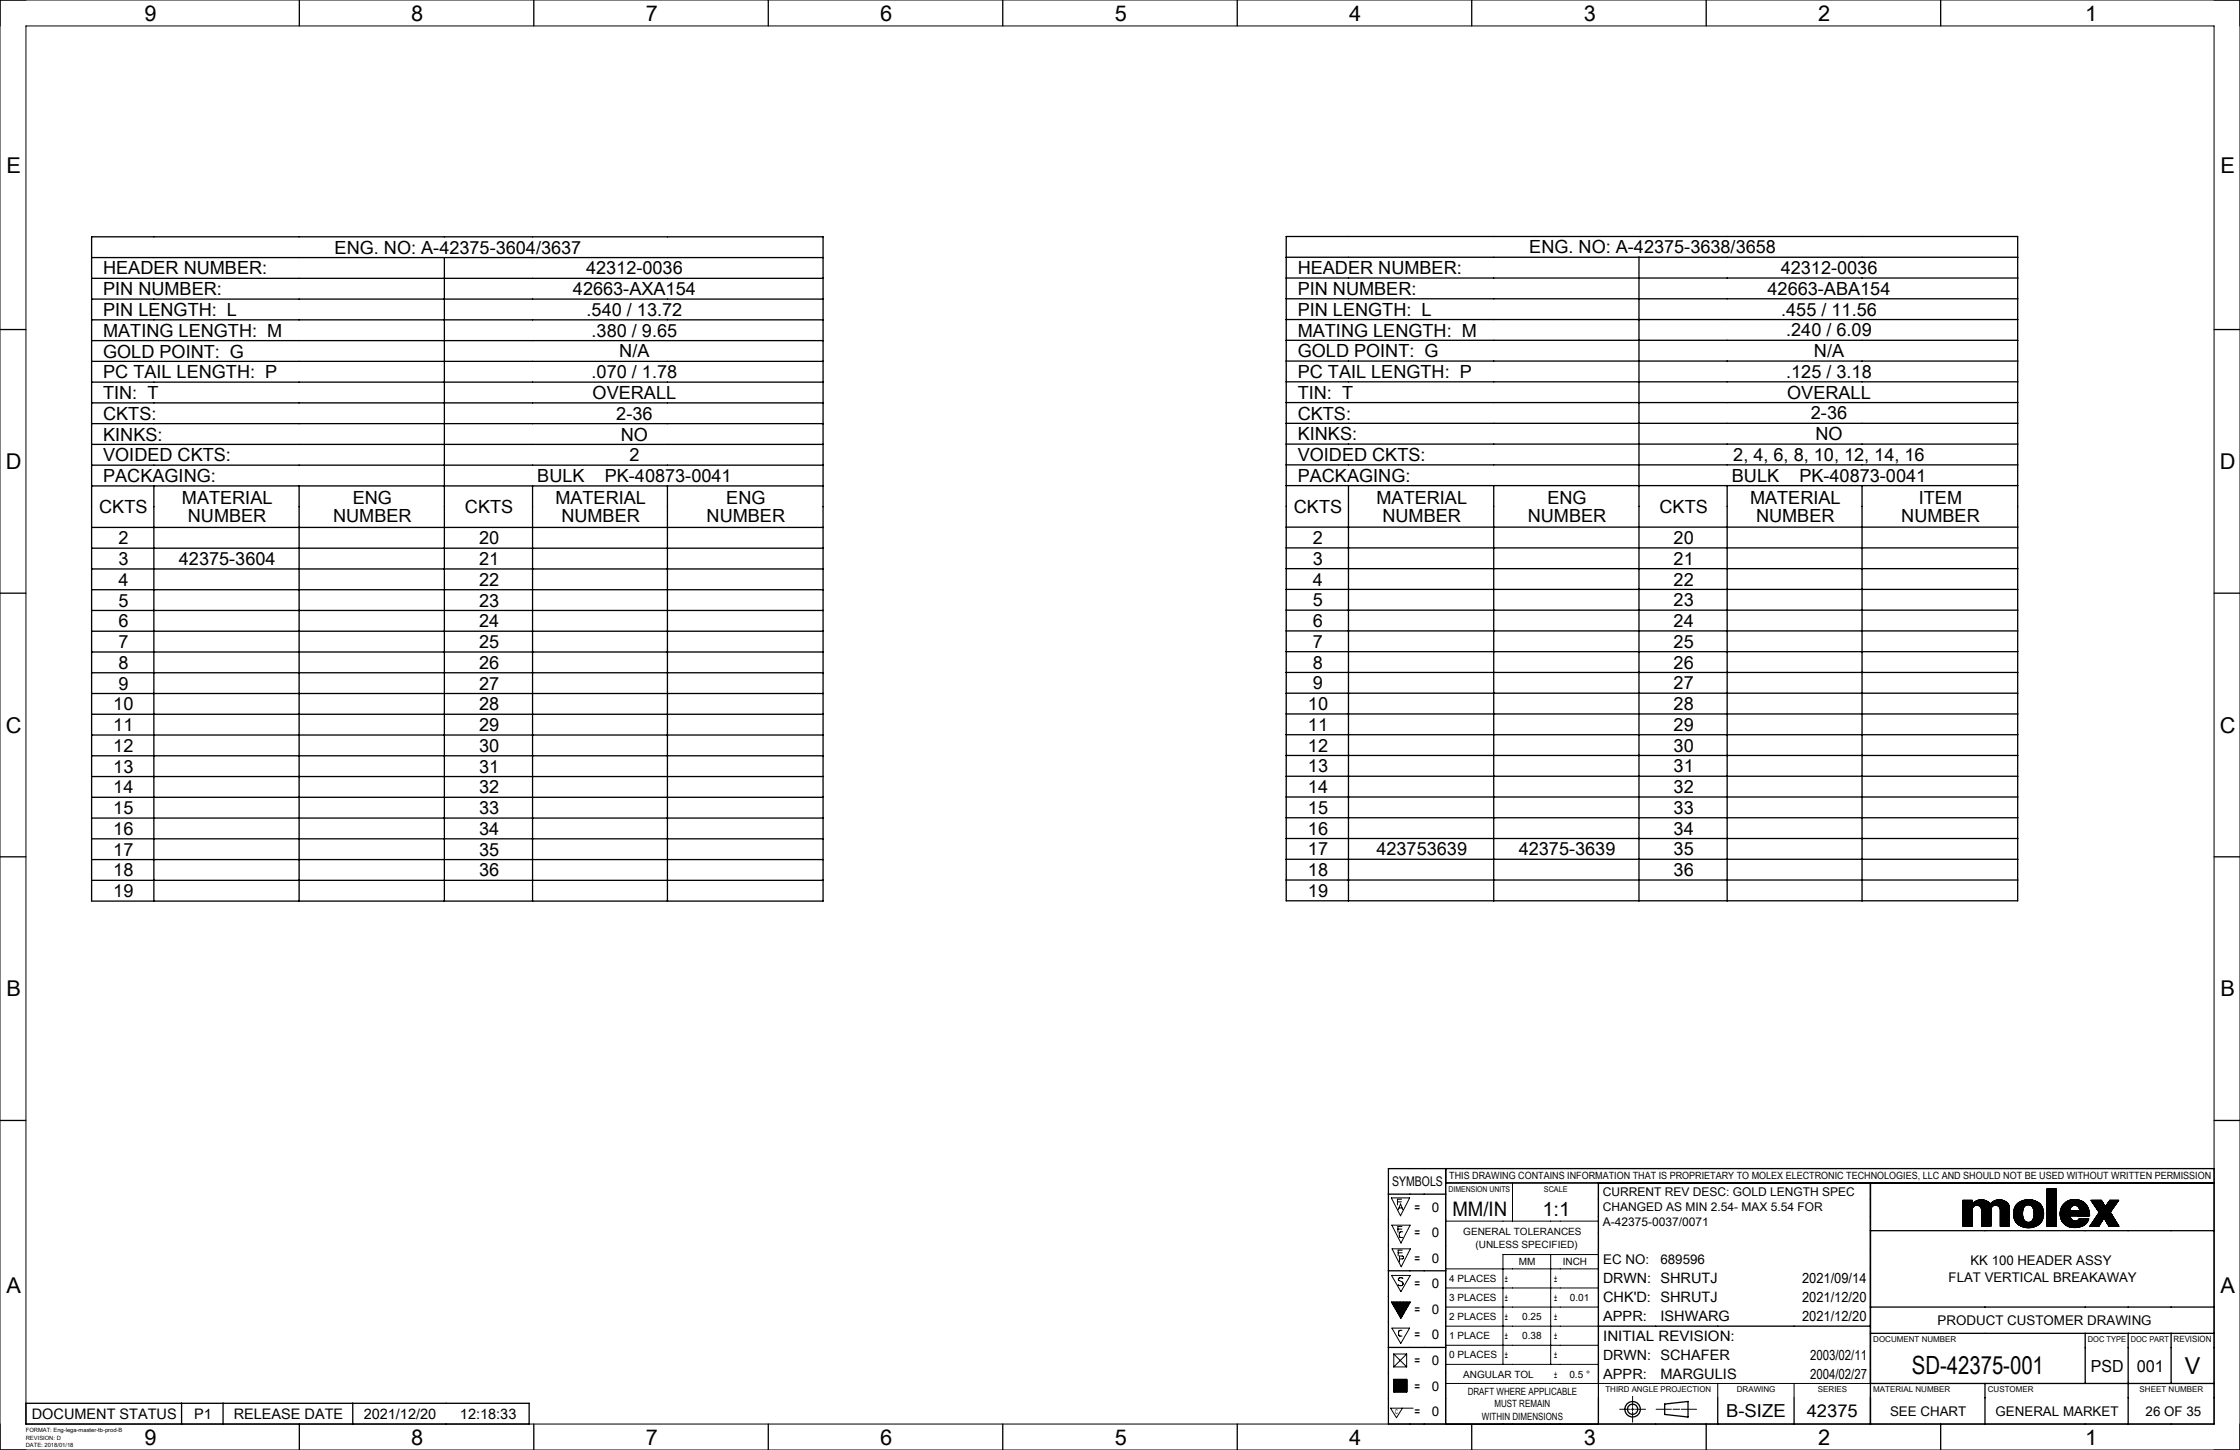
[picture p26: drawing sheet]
<svg xmlns="http://www.w3.org/2000/svg" width="432mm" height="279mm" viewBox="0 0 432 279" stroke-linecap="round" stroke-linejoin="round" font-family="sans-serif">
<defs><g id="words">
<text font-size="4.8" x="368.6" y="264.8">SD-42375-001</text>
<text font-size="4.5" x="421.2" y="264.7">V</text>
<g font-size="4.2">
<text x="27.8" y="4">9</text>
<text x="79.3" y="4">8</text>
<text x="124.5" y="4">7</text>
<text x="169.7" y="4">6</text>
<text x="214.9" y="4">5</text>
<text x="260.1" y="4">4</text>
<text x="305.3" y="4">3</text>
<text x="350.5" y="4">2</text>
<text x="401.9" y="4">1</text>
<text x="1.3" y="33.3">E</text>
<text x="428.1" y="33.3">E</text>
<text x="1.1" y="90.4">D</text>
<text x="427.9" y="90.4">D</text>
<text x="1.1" y="141.2">C</text>
<text x="427.9" y="141.2">C</text>
<text x="1.3" y="192">B</text>
<text x="428.1" y="192">B</text>
<text x="1.3" y="249.2">A</text>
<text x="428.1" y="249.2">A</text>
<text x="27.8" y="278.4">9</text>
<text x="79.3" y="278.4">8</text>
<text x="124.5" y="278.4">7</text>
<text x="169.7" y="278.4">6</text>
<text x="214.9" y="278.4">5</text>
<text x="260.1" y="278.4">4</text>
<text x="305.3" y="278.4">3</text>
<text x="350.5" y="278.4">2</text>
<text x="401.9" y="278.4">1</text>
</g>
<g font-size="3.9">
<text x="280" y="234.4">MM/IN</text>
<text x="297.3" y="234.4">1:1</text>
</g>
<g font-size="3.5">
<text x="19.9" y="52.9">HEADER NUMBER:</text>
<text x="64.5" y="48.9">ENG. NO: A-42375-3604/3637</text>
<text x="113" y="52.9">42312-0036</text>
<text x="250.2" y="52.8">HEADER NUMBER:</text>
<text x="294.8" y="48.8">ENG. NO: A-42375-3638/3658</text>
<text x="343.3" y="52.8">42312-0036</text>
<text x="19.9" y="56.9">PIN NUMBER:</text>
<text x="110.4" y="56.9">42663-AXA154</text>
<text x="250.2" y="56.8">PIN NUMBER:</text>
<text x="340.7" y="56.8">42663-ABA154</text>
<text x="19.9" y="64.9">MATING LENGTH: M</text>
<text x="19.9" y="60.9">PIN LENGTH: L</text>
<text x="113.1" y="60.9">.540 / 13.72</text>
<text x="114" y="64.9">.380 / 9.65</text>
<text x="250.2" y="64.8">MATING LENGTH: M</text>
<text x="250.2" y="60.8">PIN LENGTH: L</text>
<text x="343.4" y="60.8">.455 / 11.56</text>
<text x="344.3" y="64.8">.240 / 6.09</text>
<text x="19.9" y="68.9">GOLD POINT: G</text>
<text x="119.4" y="68.9">N/A</text>
<text x="250.2" y="68.8">GOLD POINT: G</text>
<text x="349.7" y="68.8">N/A</text>
<text x="19.9" y="76.9">TIN: T</text>
<text x="19.9" y="72.9">PC TAIL LENGTH: P</text>
<text x="114" y="72.9">.070 / 1.78</text>
<text x="114.2" y="76.9">OVERALL</text>
<text x="250.2" y="76.8">TIN: T</text>
<text x="250.2" y="72.8">PC TAIL LENGTH: P</text>
<text x="344.3" y="72.8">.125 / 3.18</text>
<text x="344.5" y="76.8">OVERALL</text>
<text x="19.9" y="80.9">CKTS:</text>
<text x="118.8" y="80.9">2-36</text>
<text x="250.2" y="80.8">CKTS:</text>
<text x="349.1" y="80.8">2-36</text>
<text x="19.9" y="84.9">KINKS:</text>
<text x="19.9" y="88.9">VOIDED CKTS:</text>
<text x="119.7" y="84.9">NO</text>
<text x="121.3" y="88.9">2</text>
<text x="250.2" y="84.8">KINKS:</text>
<text x="250.2" y="88.8">VOIDED CKTS:</text>
<text x="334.1" y="88.8">2, 4, 6, 8, 10, 12, 14, 16</text>
<text x="350" y="84.8">NO</text>
<text x="19.9" y="92.9">PACKAGING:</text>
<text x="103.6" y="92.9">BULK</text>
<text x="116.6" y="92.9">PK-40873-0041</text>
<text x="250.2" y="92.8">PACKAGING:</text>
<text x="333.8" y="92.8">BULK</text>
<text x="346.9" y="92.8">PK-40873-0041</text>
<text x="19.1" y="98.9">CKTS</text>
<text x="35.1" y="97.1">MATERIAL</text>
<text x="36.2" y="100.6">NUMBER</text>
<text x="64.2" y="100.6">NUMBER</text>
<text x="68" y="97.2">ENG</text>
<text x="89.6" y="98.9">CKTS</text>
<text x="107.1" y="97.1">MATERIAL</text>
<text x="108.2" y="100.6">NUMBER</text>
<text x="136.2" y="100.6">NUMBER</text>
<text x="140" y="97.2">ENG</text>
<text x="249.4" y="98.8">CKTS</text>
<text x="265.3" y="97.1">MATERIAL</text>
<text x="266.5" y="100.6">NUMBER</text>
<text x="294.5" y="100.6">NUMBER</text>
<text x="298.3" y="97.1">ENG</text>
<text x="319.9" y="98.8">CKTS</text>
<text x="337.3" y="97.1">MATERIAL</text>
<text x="338.5" y="100.6">NUMBER</text>
<text x="366.5" y="100.6">NUMBER</text>
<text x="369.9" y="97.1">ITEM</text>
<text x="22.8" y="104.9">2</text>
<text x="92.3" y="104.9">20</text>
<text x="253.1" y="104.8">2</text>
<text x="322.6" y="104.8">20</text>
<text x="22.8" y="108.9">3</text>
<text x="22.8" y="112.9">4</text>
<text x="34.5" y="108.9">42375-3604</text>
<text x="92.3" y="108.9">21</text>
<text x="92.3" y="112.9">22</text>
<text x="253.1" y="108.8">3</text>
<text x="253.1" y="112.8">4</text>
<text x="322.6" y="108.8">21</text>
<text x="322.6" y="112.8">22</text>
<text x="22.8" y="116.9">5</text>
<text x="92.3" y="116.9">23</text>
<text x="253.1" y="116.8">5</text>
<text x="322.6" y="116.8">23</text>
<text x="22.8" y="120.9">6</text>
<text x="22.8" y="124.9">7</text>
<text x="92.3" y="120.9">24</text>
<text x="92.3" y="124.9">25</text>
<text x="253.1" y="120.8">6</text>
<text x="253.1" y="124.8">7</text>
<text x="322.6" y="120.8">24</text>
<text x="322.6" y="124.8">25</text>
<text x="22.8" y="128.9">8</text>
<text x="92.3" y="128.9">26</text>
<text x="253.1" y="128.8">8</text>
<text x="322.6" y="128.8">26</text>
<text x="21.8" y="136.9">10</text>
<text x="22.8" y="132.9">9</text>
<text x="92.3" y="132.9">27</text>
<text x="92.3" y="136.9">28</text>
<text x="252.1" y="136.8">10</text>
<text x="253.1" y="132.8">9</text>
<text x="322.6" y="132.8">27</text>
<text x="322.6" y="136.8">28</text>
<text x="21.8" y="140.9">11</text>
<text x="92.3" y="140.9">29</text>
<text x="252.1" y="140.8">11</text>
<text x="322.6" y="140.8">29</text>
<text x="21.8" y="144.9">12</text>
<text x="21.8" y="148.9">13</text>
<text x="92.3" y="144.9">30</text>
<text x="92.3" y="148.9">31</text>
<text x="252.1" y="144.8">12</text>
<text x="252.1" y="148.8">13</text>
<text x="322.6" y="144.8">30</text>
<text x="322.6" y="148.8">31</text>
<text x="21.8" y="152.9">14</text>
<text x="92.3" y="152.9">32</text>
<text x="252.1" y="152.8">14</text>
<text x="322.6" y="152.8">32</text>
<text x="21.8" y="156.9">15</text>
<text x="21.8" y="160.9">16</text>
<text x="92.3" y="156.9">33</text>
<text x="92.3" y="160.9">34</text>
<text x="252.1" y="156.8">15</text>
<text x="252.1" y="160.8">16</text>
<text x="322.6" y="156.8">33</text>
<text x="322.6" y="160.8">34</text>
<text x="21.8" y="164.9">17</text>
<text x="92.3" y="164.9">35</text>
<text x="252.1" y="164.8">17</text>
<text x="265.3" y="164.8">423753639</text>
<text x="292.8" y="164.8">42375-3639</text>
<text x="322.6" y="164.8">35</text>
<text x="21.8" y="168.9">18</text>
<text x="21.8" y="172.9">19</text>
<text x="92.3" y="168.9">36</text>
<text x="252.1" y="168.8">18</text>
<text x="252.1" y="172.8">19</text>
<text x="322.6" y="168.8">36</text>
<text x="332.7" y="273">B-SIZE</text>
</g>
<text font-size="3.4" x="348.3" y="273">42375</text>
<g font-size="3.2">
<text x="403.1" y="264.3">PSD</text>
<text x="411.9" y="264.3">001</text>
</g>
<g font-size="2.8">
<text x="309" y="251">CHK'D: SHRUTJ</text>
<text x="320.1" y="254.6">ISHWARG</text>
<text x="309" y="258.3">INITIAL REVISION:</text>
<text x="320.1" y="265.7">MARGULIS</text>
<text x="6.1" y="273.4">DOCUMENT STATUS</text>
<text x="37.4" y="273.4">P1</text>
<text x="45" y="273.4">RELEASE DATE</text>
<text x="70.1" y="273.4">2021/12/20</text>
<text x="88.7" y="273.4">12:18:33</text>
</g>
<g font-size="2.7">
<text x="309" y="247.3">DRWN: SHRUTJ</text>
<text x="347.4" y="247.3">2021/09/14</text>
<text x="347.4" y="250.9">2021/12/20</text>
<text x="309" y="254.6">APPR:</text>
<text x="347.4" y="254.6">2021/12/20</text>
<text x="309" y="262">DRWN: SCHAFER</text>
<text x="348.9" y="262">2003/02/11</text>
<text x="309" y="265.7">APPR:</text>
<text x="348.9" y="265.7">2004/02/27</text>
</g>
<g font-size="2.6">
<text x="268.4" y="228.6">SYMBOLS</text>
<text x="272.7" y="233.5">=</text>
<text x="276" y="233.5">0</text>
<text x="272.7" y="238.4">=</text>
<text x="276" y="238.4">0</text>
<text x="272.7" y="243.3">=</text>
<text x="276" y="243.3">0</text>
<text x="309" y="243.6">EC NO:</text>
<text x="320.1" y="243.6">689596</text>
<text x="379.8" y="243.8">KK 100 HEADER ASSY</text>
<text x="272.7" y="248.2">=</text>
<text x="276" y="248.3">0</text>
<text x="375.6" y="247.1">FLAT VERTICAL BREAKAWAY</text>
<text x="272.7" y="253.2">=</text>
<text x="276" y="253.2">0</text>
<text x="373.5" y="255.3">PRODUCT CUSTOMER DRAWING</text>
<text x="272.7" y="258.1">=</text>
<text x="272.7" y="263">=</text>
<text x="276" y="258.1">0</text>
<text x="276" y="263">0</text>
<text x="272.7" y="267.9">=</text>
<text x="276" y="267.9">0</text>
<text x="272.7" y="272.9">=</text>
<text x="276" y="272.9">0</text>
<text x="364.3" y="272.8">SEE CHART</text>
<text x="384.7" y="272.8">GENERAL MARKET</text>
<text x="413.6" y="272.8">26 OF 35</text>
</g>
<g font-size="2.3">
<text x="308.9" y="230.5">CURRENT REV DESC: GOLD LENGTH SPEC</text>
<text x="308.9" y="233.4">CHANGED AS MIN 2.54- MAX 5.54 FOR</text>
<text x="308.9" y="236.3">A-42375-0037/0071</text>
</g>
<g font-size="1.9">
<text x="279.4" y="227.3">THIS DRAWING CONTAINS INFORMATION THAT IS PROPRIETARY TO MOLEX ELECTRONIC TECHNOLOGIES, LLC AND SHOULD NOT BE USED WITHOUT WRITTEN PERMISSION</text>
<text x="282.1" y="238">GENERAL TOLERANCES</text>
<text x="284.4" y="240.4">(UNLESS SPECIFIED)</text>
<text x="292.8" y="243.8">MM</text>
<text x="301.2" y="243.8">INCH</text>
<text x="279.4" y="247">4 PLACES</text>
<text x="279.4" y="250.7">3 PLACES</text>
<text x="290.1" y="247">±</text>
<text x="290.1" y="250.7">±</text>
<text x="299.6" y="247">±</text>
<text x="299.6" y="250.7">±</text>
<text x="302.6" y="250.7">0.01</text>
<text x="279.4" y="254.4">2 PLACES</text>
<text x="290.1" y="254.4">±</text>
<text x="293.4" y="254.4">0.25</text>
<text x="299.6" y="254.4">±</text>
<text x="279.4" y="258.1">1 PLACE</text>
<text x="279.4" y="261.8">0 PLACES</text>
<text x="290.1" y="258.1">±</text>
<text x="290.1" y="261.7">±</text>
<text x="293.4" y="258.1">0.38</text>
<text x="299.6" y="258.1">±</text>
<text x="299.6" y="261.7">±</text>
<text x="282.1" y="265.4">ANGULAR TOL</text>
<text x="282.9" y="268.7">DRAFT WHERE APPLICABLE</text>
<text x="299.6" y="265.4">±</text>
<text x="302.5" y="265.4">0.5 °</text>
<text x="285.7" y="273.6">WITHIN DIMENSIONS</text>
<text x="288.1" y="271.2">MUST REMAIN</text>
</g>
<text font-size="1.7" x="419" y="258.6">REVISION</text>
<g font-size="1.5">
<text x="279.2" y="229.6">DIMENSION UNITS</text>
<text x="297.6" y="229.6">SCALE</text>
<text x="361.1" y="258.6">DOCUMENT NUMBER</text>
<text x="402.5" y="258.6">DOC TYPE</text>
<text x="410.8" y="258.6">DOC PART</text>
<text x="309.5" y="268.3">THIRD ANGLE PROJECTION</text>
<text x="334.8" y="268.3">DRAWING</text>
<text x="350.4" y="268.3">SERIES</text>
<text x="361.1" y="268.2">MATERIAL NUMBER</text>
<text x="383.2" y="268.3">CUSTOMER</text>
<text x="412.5" y="268.3">SHEET NUMBER</text>
</g>
<text font-size="1.3" x="268.9" y="272.5">C</text>
<g font-size="1.1">
<text x="5" y="276">FORMAT: Eng-lega-master-tb-prod-B</text>
<text x="5" y="277.4">REVISION: D</text>
<text x="5" y="278.8">DATE: 2018/01/18</text>
</g>
</g></defs>
<g fill="none" stroke="#000" stroke-width=".19">
<path d="M0 0h431.8v279.4h-431.8zM5 5h421.8v269.4h-421.8zM268.2 230.8h3.5l-1.7 3.5zM268.3 236.1h3.5l-1.7 3.4zM269.4 231.6h.8M269.5 236.8h.7M269.5 233.1l.5-1.1 .4 1.1M269.7 232.8h.6M270.2 231.1h-.8v1.1M270.2 236.3h-.7v1.1M270.4 237.4h-.5l-.2 .3 .1 .6 .6 .2M278.7 235.3h29.4"/>
<path d="M291.6 227.9v7.4M378.4 231.3h1.8M378.4 231.3v5M378.4 231.3h.1M378.5 231.3l-.1 .1M378.6 231.3l-.2 .2M378.8 231.3l-.4 .4M378.9 231.3l-.5 .5M379 231.3l-.6 .6M379.1 231.3l-.7 .7M379.2 231.3l-.8 .8M379.3 231.3l-.9 .9"/>
<path d="M379.4 231.3l-1 1M379.5 231.3l-1.1 1.1M379.6 231.3l-1.2 1.2M379.7 231.3l-1.3 1.3M379.8 231.3l-1.4 1.4M379.9 231.3l-1.5 1.5M380 231.3l-1.6 1.6M380.1 231.3l-1.7 1.7M380.2 233.1a.89 .89 0 0 1 .9-.9 .89 .89 0 0 1 .9 .9M380.2 236.2l-.1 .1M380.2 236.1l-.2 .2M380.2 236l-.3 .3"/>
<path d="M380.2 235.9l-.4 .4M380.2 235.8l-.5 .5M380.2 235.7l-.6 .6M380.2 235.6l-.7 .7M380.2 235.6l-.8 .7M380.2 235.5l-.8 .8M380.2 235.4l-.9 .9M380.2 235.3l-1.1 1M380.2 235.2l-1.1 1.1M380.2 235.1l-1.2 1.2M380.2 235l-1.3 1.3M380.2 234.9l-1.4 1.4"/>
<path d="M380.2 234.8l-1.5 1.5M380.2 234.7l-1.6 1.6M380.2 234.6l-1.7 1.7M380.2 234.5l-1.8 1.8M380.2 234.4l-1.8 1.8M380.2 234.2l-1.8 1.9M380.2 234.2l-1.8 1.8M380.2 234.1l-1.8 1.8M380.2 234l-1.8 1.8M380.2 233.9l-1.8 1.8M380.2 233.8l-1.8 1.8M380.2 233.7l-1.8 1.8"/>
<path d="M380.2 233.6l-1.8 1.8M380.2 233.5l-1.8 1.8M380.2 233.4l-1.8 1.8M380.2 233.3l-1.8 1.8M380.2 233.2l-1.8 1.8M380.2 233.1l-1.8 1.8M380.2 233.1v3.2h-1.8M380.2 231.3v.7a2.29 2.29 0 0 1 3.5 0M380.2 233l-1.8 1.8M380.2 232l-1.8 1.8M380.2 231.9l-1.8 1.8M380.2 231.8l-1.8 1.8"/>
<path d="M380.2 231.7l-1.8 1.8M380.2 231.6l-1.8 1.8M380.2 231.5l-1.8 1.8M380.2 231.4l-1.8 1.8M380.2 231.3l-1.8 1.9M380.2 232.9l-1.8 1.8M380.3 232.7l-1.9 2M380.6 231.6l-2.2 2.2M380.8 231.5l-2.4 2.4M380.9 231.4l-2.5 2.5M381 231.4l-2.6 2.6M381.2 231.3l-2.8 2.8"/>
<path d="M381.3 231.3l-2.9 2.9M381.4 231.2l-3 3M381.5 231.2l-3.1 3.1M381.5 231.2l-3.1 3.2M381.6 231.2l-3.2 3.2M381.7 231.2l-3.3 3.3M381.9 231.2l-1.3 1.2M381.9 231.2l-1.1 1.1M382 233.4l1.6-1.5-1.6 1.6M382 233.1v3.2M382 231.2l-1.1 1.1M382 231.2l-1 1"/>
<path d="M382.1 231.2l-1.1 1M382.2 231.2l-1.1 1M382.2 231.2l-1 1M382.3 231.2l-1.1 1M382.4 231.2l-1.1 1.1M382.4 231.2l-1 1.1M382.5 231.2l-1.1 1.1M382.5 231.3l-1.1 1M382.6 231.3l-1.1 1M382.6 231.3l-1.1 1.1M382.7 231.3l-1.1 1.1M382.8 231.3l-1 1.2 1.1-1.1"/>
<path d="M382.9 231.4l-1.1 1.2M383 231.5l-1.2 1.1M383.1 231.5l-1.2 1.2M383.1 231.5l-1.2 1.3M383.2 231.5l-1.3 1.3M383.2 231.6l-1.3 1.3M383.3 231.6l-1.3 1.4M383.3 231.7l-1.3 1.3M383.4 231.7l-1.4 1.4M383.4 231.7l-1.4 1.5M383.4 231.8l-1.4 1.4M383.5 231.8l-1.5 1.5"/>
<path d="M383.6 231.9l-1.6 1.7M383.7 232l-1.7 1.6M383.8 236.3h.1M383.8 236.2l-.1 .1M383.8 236.1l-.2 .2M383.8 236l-.3 .3M383.8 235.9l-.4 .4M383.8 235.8l-.5 .5M383.8 235.7l-.6 .6M383.8 235.5l-.8 .8M383.8 235.4l-.9 .9M383.8 235.3l-1 1"/>
<path d="M383.8 235.2l-1.1 1.1M383.8 235.1l-1.2 1.2M383.8 235l-1.3 1.3M383.8 234.9l-1.4 1.4M383.8 234.8l-1.5 1.5M383.8 234.7l-1.6 1.6M383.8 234.6l-1.7 1.7M383.8 234.5l-1.8 1.8M383.8 234.4l-1.8 1.8M383.8 234.3l-1.8 1.9M383.8 234.3l-1.8 1.8M383.8 234.2l-1.8 1.8"/>
<path d="M383.8 234.1l-1.8 1.9M383.8 234l-1.8 1.9M383.8 234l-1.8 1.8M383.8 233.9l-1.8 1.8M383.8 233.8l-1.8 1.8M383.8 233.7l-1.8 1.9M383.8 233.6l-1.8 1.9M383.8 233.6l-1.8 1.8M383.8 233.5l-1.8 1.8M383.8 233.4l-1.8 1.9M383.8 233.4l-1.8 1.8M383.8 233.3l-1.8 1.8"/>
<path d="M383.8 233.2l-1.8 1.8M383.8 233.1l-1.8 1.9M383.8 233l-1.8 1.8M383.8 232.9l-1.8 1.9M383.8 232.9l-1.8 1.8M383.9 232.8l-1.9 1.9M384 232.6l-2 2M384.1 231.6l-2.1 2.1M384.2 231.5l-2.2 2.3M384.4 231.4l-2.4 2.4M384.5 231.4l-2.5 2.5M384.7 231.3l-2.7 2.7"/>
<path d="M384.8 231.3l-2.8 2.8M384.8 231.2l-2.8 2.9M384.9 231.2l-2.9 3M385 231.2l-3 3M385.1 231.2l-3.1 3.1M385.1 231.2l-3.1 3.2M385.3 231.2l-3.3 3.3M385.4 231.2l-1.2 1.2M385.5 231.2l-1.2 1.1M385.5 231.2l-1.1 1.1M385.6 231.2l-1.1 1.1M385.6 233.1a.89 .89 0 0 0-.9-.9 .89 .89 0 0 0-.9 .9v3.2h-1.8"/>
<path d="M385.6 233.7l1.6-1.5-1.6 1.7M385.6 233.5l1.5-1.5-1.5 1.6M385.6 231.2l-1 1M385.7 231.2l-1.1 1M385.8 231.2l-1 1M385.9 231.2l-1 1.1M386 231.3l-1 1M386.1 231.3l-1.1 1M386.2 231.3l-1.1 1M386.2 231.3l-1 1.1M386.3 231.4l-1 1M386.4 231.4l-1.1 1.1"/>
<path d="M386.5 231.5l-1.1 1.1M386.6 231.5l-1.2 1.1M386.6 231.5l-1.1 1.2M386.7 231.6l-1.2 1.2M386.8 231.6l-1.3 1.3M386.8 231.7l-1.2 1.2M386.8 231.7l-1.2 1.3M386.9 231.7l-1.3 1.3M386.9 231.8l-1.3 1.3M387 231.8l.3 .8v3.7h-1.7v-3.2M387 231.8a2.3 2.3 0 0 0-3.3 .2M387 231.8l-1.4 1.4"/>
<path d="M387 231.8l-1.4 1.5M387.1 231.9l-1.5 1.5M387.2 232l-1.6 1.6M387.2 232.1l-1.6 1.6M387.3 232.2l-1.7 1.7M387.3 232.3l-1.7 1.7M387.3 232.4l-1.7 1.7M387.3 232.4l-1.7 1.8M387.3 232.5l-1.7 1.7M387.3 234.9l-1.3 1.4M387.3 234.9l-1.4 1.4M387.3 234.8l-1.4 1.5"/>
<path d="M387.3 234.8l-1.5 1.5M387.3 234.7l-1.6 1.6M387.3 234.6l-1.6 1.7M387.3 234.6l-1.7 1.7M387.3 234.5l-1.7 1.8M387.3 234.4l-1.7 1.7M387.3 234.3l-1.7 1.8M387.3 234.3l-1.7 1.7M387.3 234.2l-1.7 1.8M387.3 234.2l-1.7 1.7M387.3 234.1l-1.7 1.7M387.3 234l-1.7 1.8"/>
<path d="M387.3 233.9l-1.7 1.8M387.3 233.9l-1.7 1.7M387.3 233.8l-1.7 1.7M387.3 233.7l-1.7 1.8M387.3 233.7l-1.7 1.7M387.3 233.6l-1.7 1.8M387.3 233.5l-1.7 1.8M387.3 233.4l-1.7 1.8M387.3 233.4l-1.7 1.7M387.3 233.3l-1.7 1.8M387.3 233.3l-1.7 1.7M387.3 233.2l-1.7 1.7"/>
<path d="M387.3 233.1l-1.7 1.8M387.3 233l-1.7 1.8M387.3 233l-1.7 1.7M387.3 232.9l-1.7 1.7M387.3 232.8l-1.7 1.8M387.3 232.8l-1.7 1.7M387.3 232.7l-1.7 1.8M387.3 232.7l-1.7 1.7M387.3 232.5l-1.7 1.8M387.3 236.3h.1M387.3 236.2l-.1 .1M387.3 236.1l-.1 .2"/>
<path d="M387.3 236.1l-.2 .2M387.3 236l-.3 .3M387.3 235.9l-.4 .4M387.3 235.8l-.4 .5M387.3 235.8l-.5 .5M387.3 235.7l-.5 .6M387.3 235.7l-.6 .6M387.3 235.6l-.7 .7M387.3 235.5l-.8 .8M387.3 235.4l-.8 .9M387.3 235.4l-.9 .9M387.3 235.3l-1 1"/>
<path d="M387.3 235.2l-1 1.1M387.3 235.2l-1.1 1.1M387.3 235.1l-1.1 1.2M387.3 235l-1.3 1.3M389 231.8l-.3 .4M389.2 231.7l-.7 .7M389.3 231.6l-.8 .9M389.5 231.5l-1.1 1.1M389.5 236.2l1-.8-.9 .9M389.6 231.5l-1.2 1.2M389.7 231.4l-1.4 1.4M389.8 231.4l-1.5 1.5"/>
<path d="M389.9 231.4l-1.6 1.6M389.9 233.9l-1.4 1.4M389.9 233.9l-1.4 1.5M389.9 233.7l-1.4 1.5 1.4-1.4M389.9 234l-1.4 1.4M389.9 233.7l-1.5 1.5M389.9 234.1l-1.3 1.3M389.9 233.6l-1.5 1.5M389.9 234.2l-1.3 1.3M389.9 233.5l-1.5 1.5M389.9 234.3l-1.3 1.2M389.9 234.3l-1.2 1.3"/>
<path d="M389.9 233.4l-1.6 1.6M389.9 234.4l-1.2 1.3 1.2-1.2M390 233.2l-1.7 1.7 1.6-1.6M390 234.5l-1.2 1.2M390 234.6l-1.2 1.2 1.2-1.2M390 233.1l-1.7 1.7M390 234.7l-1.1 1.1M390 233l-1.7 1.8M390 233l-1.8 1.7M390 234.7l-1.1 1.2M390 232.9l-1.8 1.8M390.1 234.8l-1.1 1.1"/>
<path d="M390.1 231.3l-1.9 1.9M390.1 234.9l-1.1 1M390.1 234.9a.98 .98 0 0 0 .9 .6 .98 .98 0 0 0 .9-.6M390.1 234.9l-1 1.1M390.1 235l-1 1 1-1M390.1 232.7l-1.9 1.9M390.1 235l-.9 1M390.2 235.1l-1 1M390.2 235.2l-.9 .9M390.2 231.3l-2 2M390.3 235.2l-1 .9M390.3 231.2l-2.1 2.2"/>
<path d="M390.3 235.2l-.9 1M390.3 235.3l-.8 .9 .9-.9M390.4 231.2l-2.2 2.2M390.4 231.2l-2.3 2.3M390.5 235.4l-.9 .9M390.5 231.2l-2.4 2.4M390.5 235.4l-.8 .9M390.6 235.4l-.8 .9 .8-.8M390.6 231.2l-2.5 2.4M390.7 235.5l-.9 .9M390.7 231.2l-2.6 2.6M390.8 231.2l-2.7 2.6"/>
<path d="M390.8 235.5l-.9 .9M390.9 231.2l-2.8 2.7M390.9 235.5l-.9 .9M390.9 231.2l-2.8 2.8M391 235.5l-.9 .9M391 231.2l-2.9 2.8M391 235.5l-.9 1M391 231.2l-2.9 2.9M391.1 231.2l-3 2.9M391.1 235.5l-.9 1M391.2 235.5l-1 1M391.2 231.2l-3.1 3"/>
<path d="M391.3 231.2l-3.1 3.1M391.3 235.5l-1 1M391.4 232.2l.9-.8-.9 .8M391.4 231.2l-3.2 3.2M391.4 235.4l-1 1.1M391.5 231.2l-3.3 3.3M391.6 235.3l-1.2 1.2M391.6 231.2l-1.1 1.1M391.7 231.2l-1 1M391.7 231.2l-.9 1M391.8 232.6l1-1-1 1M391.8 231.2l-.9 1"/>
<path d="M391.8 231.3l-.9 .9M391.9 231.3l-.9 .9M391.9 232.8a1.02 1.02 0 0 0-1.1-.6 1.02 1.02 0 0 0-.8 1l-.1 .9 .2 .8M391.9 232.8l.2 .8-.2 1.3M391.9 231.3l-.8 .9M391.9 232.9l1.2-1.1-1.1 1.1M392 231.3l-.9 .9M392.1 231.3l-.9 .9M392.1 234.1l1.6-1.5-1.6 1.7M392.1 231.3l-.8 .9M392.2 231.3l-.9 .9M392.3 231.4l-.9 .9"/>
<path d="M392.3 231.4l-.8 .9M392.4 231.4l-.9 .9M392.5 231.5l-.9 .9M392.6 231.5l-.9 .9M392.6 231.5l-.9 1M392.7 231.6l-1 .9M392.8 231.6l-1 1M392.9 231.7l-1 1M392.9 231.7l-1 1.1M392.9 231.7a3 3 0 0 0-4.7 1.7 2.7 2.7 0 0 0 .9 2.6M392.9 236a3.5 3.5 0 0 1-3.8 0M392.9 231.7l.7 .7"/>
<path d="M393 231.7l-1.1 1.1M393.1 231.8l-1.1 1.2M393.1 231.9l-1.1 1.1M393.2 231.9l-1.2 1.2M393.2 232l-1.2 1.2M393.3 232l-1.3 1.3M393.3 235.7l-.1 .1M393.3 232l-1.2 1.3M393.4 232.1l-1.3 1.3M393.4 232.1l-1.3 1.4M393.4 232.2l-1.3 1.3M393.5 232.2l-1.4 1.4"/>
<path d="M393.5 232.2l-1.4 1.5M393.5 235.4l-.6 .6M393.5 232.3l-1.4 1.4M393.6 232.4l-1.5 1.4M393.6 232.4l-1.5 1.5M393.6 232.4a3.1 3.1 0 0 1 0 2.9M393.6 235.3l-.7 .7M393.6 235.3l-.8 .8M393.6 232.5l-1.5 1.5M393.6 232.5l-1.5 1.6M393.7 235.2l-1 1M393.7 232.7l-1.6 1.6"/>
<path d="M393.7 232.7l-1.6 1.7M393.7 232.8l-1.7 1.7M393.7 235l-1.3 1.3M393.8 232.8l-1.8 1.7M393.8 232.9l-1.8 1.7M393.8 234.9l-1.5 1.4M393.8 232.9l-1.8 1.8M393.8 232.9l-1.9 2M393.8 234.8l-1.6 1.6M393.8 234.7l-1.7 1.7M393.8 233l-1.9 2M393.8 233.1l-2 2.1"/>
<path d="M393.9 234.6l-1.9 1.8M393.9 233.1l-3.4 3.4M393.9 233.2l-3.4 3.3M393.9 234.5l-1.9 2M393.9 233.2l-3.3 3.4M393.9 234.5l-2 2M393.9 233.3l-3.3 3.3M393.9 233.3l-3.2 3.3M393.9 234.3l-2.2 2.2M393.9 233.4l-3.1 3.2M393.9 233.5l-3.1 3.1M393.9 234.2l-2.3 2.3"/>
<path d="M393.9 233.5l-3 3.1M393.9 233.6l-3 3M393.9 234.1l-2.4 2.5M393.9 233.6l-2.9 3M394 234.1l-2.6 2.5M394 234l-2.6 2.6M394 233.8l-2.9 2.8M394 233.7l-2.9 2.9M394 233.9l-2.7 2.7M394 233.9l-2.8 2.7M394.6 229.1h1.8v7.2h-1.8zM394.6 229.1h.1"/>
<path d="M394.7 229.1l-.1 .1M394.7 229.1l-.1 .2M394.8 229.1l-.2 .2M394.8 229.1l-.2 .3M394.9 229.1l-.3 .3M395 229.1l-.4 .4M395 229.1l-.4 .5M395.1 229.1l-.5 .5M395.1 229.1l-.5 .6M395.3 229.1l-.7 .7M395.3 229.1l-.7 .8M395.4 229.1l-.8 .8"/>
<path d="M395.4 229.1l-.8 .9M395.5 229.1l-.9 .9M395.6 229.1l-1 1M395.6 229.1l-1 1.1M395.7 229.1l-1.1 1.2M395.8 229.1l-1.2 1.2M395.9 229.1l-1.3 1.3M396 229.1l-1.4 1.4M396 229.1l-1.4 1.5M396.1 229.1l-1.5 1.5M396.2 229.1l-1.6 1.6M396.3 229.1l-1.7 1.7"/>
<path d="M396.3 229.1l-1.7 1.8M396.4 236.2l-.1 .1M396.4 236.1l-.2 .2M396.4 236l-.2 .3M396.4 236l-.3 .3M396.4 235.9l-.4 .4M396.4 235.8l-.5 .5M396.4 235.7l-.5 .6M396.4 235.7l-.6 .6M396.4 235.6l-.7 .7M396.4 235.5l-.8 .8M396.4 235.4l-.8 .9"/>
<path d="M396.4 235.4l-.9 .9M396.4 235.3l-1 1M396.4 235.2l-1.1 1.1M396.4 235.1l-1.2 1.2M396.4 235l-1.3 1.3M396.4 234.9l-1.4 1.4M396.4 234.8l-1.5 1.5M396.4 234.7l-1.6 1.6M396.4 234.6l-1.7 1.7M396.4 234.5l-1.8 1.8M396.4 234.4l-1.8 1.9M396.4 234.3l-1.8 1.9"/>
<path d="M396.4 234.3l-1.8 1.8M396.4 234.2l-1.8 1.8M396.4 234.1l-1.8 1.9M396.4 234.1l-1.8 1.8M396.4 234l-1.8 1.8M396.4 233.8l-1.8 1.9M396.4 233.8l-1.8 1.8M396.4 233.7l-1.8 1.8M396.4 233.6l-1.8 1.8M396.4 233.5l-1.8 1.9M396.4 233.5l-1.8 1.8M396.4 233.4l-1.8 1.8"/>
<path d="M396.4 233.3l-1.8 1.9M396.4 233.2l-1.8 1.9M396.4 233.2l-1.8 1.8M396.4 233.1l-1.8 1.8M396.4 233l-1.8 1.8M396.4 232.9l-1.8 1.9M396.4 232.8l-1.8 1.9M396.4 232.8l-1.8 1.8M396.4 232.7l-1.8 1.8M396.4 232.6l-1.8 1.9M396.4 232.6l-1.8 1.8M396.4 232.5l-1.8 1.8"/>
<path d="M396.4 232.3l-1.8 1.9M396.4 232.3l-1.8 1.8M396.4 232.2l-1.8 1.8M396.4 232.1l-1.8 1.8M396.4 232l-1.8 1.9M396.4 232l-1.8 1.8M396.4 231.9l-1.8 1.8M396.4 231.8l-1.8 1.8M396.4 231.7l-1.8 1.9M396.4 231.7l-1.8 1.8M396.4 231.6l-1.8 1.8M396.4 231.5l-1.8 1.8"/>
<path d="M396.4 231.4l-1.8 1.9M396.4 231.3l-1.8 1.8M396.4 231.2l-1.8 1.8M396.4 231.1l-1.8 1.9M396.4 231.1l-1.8 1.8M396.4 231l-1.8 1.8M396.4 230.8l-1.8 1.9M396.4 230.8l-1.8 1.8M396.4 230.7l-1.8 1.8M396.4 230.6l-1.8 1.8M396.4 230.5l-1.8 1.9M396.4 230.5l-1.8 1.8"/>
<path d="M396.4 230.4l-1.8 1.8M396.4 230.3l-1.8 1.8M396.4 230.2l-1.8 1.9M396.4 230.2l-1.8 1.8M396.4 230.1l-1.8 1.8M396.4 230l-1.8 1.8M396.4 229.9l-1.8 1.9M396.4 229.8l-1.8 1.8M396.4 229.7l-1.8 1.8M396.4 229.6l-1.8 1.9M396.4 229.6l-1.8 1.8M396.4 229.5l-1.8 1.8"/>
<path d="M396.4 229.4l-1.8 1.9M396.4 229.3l-1.8 1.9M396.4 229.3l-1.8 1.8M396.4 229.2l-1.8 1.8M396.4 229.1l-1.8 1.8M397.3 232.7a2.98 2.98 0 0 0 .2 2.6M397.5 235.3a3.3 3.3 0 0 0 4.1 .9M398.2 231.6l-.6 .6M398.4 231.5l-.9 .9M398.5 236.3l1.1-1.1-1 1.1M398.5 231.4l-1.1 1.1M398.7 231.4l-1.3 1.3"/>
<path d="M398.8 231.3l-1.5 1.5M398.8 231.3l-1 .7-.5 .7M398.9 231.3l-1.6 1.6M399 231.2l-1.7 1.8M399.1 233.2l-1.8 1.7M399.1 233.1l-1.8 1.8M399.1 234.3a.92 .92 0 0 0 .6 .9 .92 .92 0 0 0 1.1-.4h1.8M399.1 234.3l-1.4 1.4M399.1 233.2l-1.8 1.8M399.1 234.4l-1.3 1.3 1.3-1.3M399.1 233l-1.8 1.8M399.1 234.5l-1.3 1.2"/>
<path d="M399.1 232.9l-1.8 1.9M399.1 234.5l-1.2 1.3M399.1 231.2l-1.9 1.9M399.1 233.3l-1.8 1.7M399.1 234.6l-1.2 1.2M399.1 232.8l-1.9 1.9M399.1 234.7l-1.2 1.2M399.2 234.7l-1.2 1.2M399.2 232.7l-2 2M399.2 234.8l-1.2 1.1M399.2 233.3l-1.8 1.8M399.2 231.2l-2 2"/>
<path d="M399.2 234.8l-1.1 1.2M399.2 234.9l-1.1 1.1M399.3 234.9l-1.2 1.1M399.3 231.2l-2.1 2.1M399.3 233.3l-1.9 1.9M399.3 235l-1.1 1.1M399.3 231.2l-2.1 2.2M399.4 235l-1.1 1.1M399.4 233.3l-2 1.9M399.4 235l-1.1 1.1 1.1-1M399.4 232.5a.9 .9 0 0 1 1-.1 .9 .9 0 0 1 .5 .9h-1.8l.1-.6zM399.4 231.2l-2.2 2.2"/>
<path d="M399.4 235.1l-1 1.1M399.5 233.3l-2 2M399.5 235.1l-1.1 1.1M399.5 231.2l-2.4 2.3M399.6 235.2l-1.2 1M399.6 233.3l-2.1 2.1M399.6 231.1l-2.5 2.5M399.7 233.3l-2.2 2.1M399.7 235.2l-1.1 1.1M399.7 231.1l-2.6 2.6M399.7 233.3l-2.1 2.1M399.7 231.1l-2.6 2.7"/>
<path d="M399.8 235.3l-1.1 1M399.8 233.3l-2.2 2.2M399.8 231.1l-2.7 2.7M399.9 231.1l-2.8 2.8M399.9 235.3l-1.1 1.1M400 233.3l-2.3 2.3M400 235.3l-1.1 1.1M400 231.1l-2.9 2.9M400.1 234.3l2.1-2.1-2.1 2.1M400.1 235.3l-1.2 1.1M400.1 233.3l-2.4 2.3M400.1 231.1l-3 3"/>
<path d="M400.1 233.3l-1 1M400.1 235.3l-1.1 1.1M400.2 231.1l-3.1 3.1M400.2 233.3l-1 1M400.2 235.3l-1.2 1.2M400.3 233.3l-1.1 1M400.3 231.1l-3.2 3.2M400.3 235.3l-1.2 1.2M400.3 233.3l-1 1M400.3 231.2l-3.1 3.1M400.4 231.2l-3.2 3.2M400.4 233.3l-1.1 1"/>
<path d="M400.5 232.4l1-.9-1 1M400.5 233.3l-1 1M400.5 231.2l-3.3 3.3M400.5 235.1l-1.4 1.4M400.6 233.3l-1.1 1M400.6 231.2l-3.4 3.4M400.6 233.3l-1 1M400.7 231.2l-1.2 1.2M400.7 233.3l-1.1 1M400.7 232.7l1-1-1 1M400.7 231.2l-1.1 1.1M400.7 233.3l-1 1"/>
<path d="M400.8 231.2l-1.1 1.1M400.8 233.3l-1 1M400.8 231.3l-1 1M400.8 234.8l-.1 .2M400.9 231.3l.7 .3 .8 .9M400.9 231.3l-.9-.2-1.2 .2M400.9 233.1l1.1-1.1-1.1 1.1M400.9 231.3l-1 1M400.9 234.8l-1.7 1.7M400.9 234.8l-1.6 1.7M401 231.3l-1.1 1M401 231.3l-.9 1"/>
<path d="M401 234.8l-1.7 1.7M401.1 234.8l-1.7 1.7M401.1 231.3l-.9 1M401.1 231.4l-.9 .9M401.2 231.4l-.9 .9M401.2 234.8l-1.7 1.7M401.3 231.4l-1 .9M401.3 234.8l-1.7 1.7M401.3 231.5l-.9 .9M401.4 234.8l-1.7 1.7M401.4 231.5l-.9 .9M401.5 234.8l-1.7 1.7"/>
<path d="M401.5 231.5l-.9 1M401.5 231.6l-.9 .9M401.6 231.6l-1 1M401.6 234.8l-1.7 1.7M401.6 231.6l-.9 1 1-.9M401.7 234.8l-1.7 1.7M401.8 231.7l-1 1.1M401.8 231.8l-1 1M401.8 234.8l-1.7 1.7M401.9 231.8l-1.1 1.1M401.9 231.9l-1.1 1M401.9 234.8l-1.7 1.7"/>
<path d="M401.9 231.9l-1.1 1.1M402 231.9l-1.2 1.1M402 234.8l-1.7 1.7M402.1 232l-1.2 1.2M402.1 232l-2.3 2.3M402.1 234.8l-1.7 1.7M402.1 232.1l-2.2 2.2M402.1 234.8l-1.6 1.7M402.2 232.1l-2.2 2.2M402.2 234.8l-1.7 1.7M402.2 232.2l-2 2.1M402.3 232.3l-2.1 2"/>
<path d="M402.3 232.3l-2 2M402.3 232.3l-1.9 2M402.3 234.8l-1.7 1.7M402.3 235.5l-.4 .5M402.4 232.4l-1.9 1.9M402.4 232.5l-1.9 1.8M402.4 234.8l-1.6 1.7M402.4 232.5l.3 .7 .1 1.1h-3.7M402.4 232.5l-1.8 1.8M402.4 232.5l-1.7 1.8M402.4 232.6l-1.7 1.7M402.4 235.4l-.7 .7"/>
<path d="M402.4 234.8l-1.6 1.6M402.5 232.6l-1.7 1.7M402.5 232.7l-1.7 1.6M402.5 235.3l-.9 .9M402.5 234.8l-1.6 1.6M402.5 232.7l-1.5 1.6M402.5 232.8l-1.5 1.5M402.5 232.8l-1.4 1.5M402.6 235.2l-1.1 1M402.6 234.8l-1.6 1.6M402.6 232.9l-1.5 1.4M402.6 232.9l-1.4 1.4"/>
<path d="M402.6 233l-1.3 1.3M402.6 235l-1.3 1.3M402.6 234.8l-1.5 1.6M402.6 233.1l-1.2 1.2M402.6 234.9l-1.4 1.4M402.6 234.8l-.2 .7-.8 .7M402.7 233.1l-1.2 1.2M402.7 233.2l-1.1 1.1M402.7 233.3l-1 1M402.7 233.4l-.9 .9M402.7 233.5l-.8 .8M402.7 233.5l-.7 .8"/>
<path d="M402.8 233.6l-.8 .7M402.8 233.6l-.7 .7M402.8 233.7l-.6 .6M402.8 233.8l-.5 .5M402.8 233.9l-.3 .4M402.8 234l-.3 .3M402.8 234.1l-.2 .2M402.8 234.2v.1M402.8 234.2l-.1 .1M402.8 236.3h1.8l1-1.6 .9 1.6M403.1 231.3h.1M403.2 231.3l-.1 .1 .1-.1"/>
<path d="M403.3 231.3l-.1 .1M403.4 231.3l-.2 .2 .3-.2M403.5 231.3l-.2 .3M403.6 231.3l-.3 .3M403.7 231.3l-.4 .4 .4-.4M403.8 231.3l-.4 .4M403.9 231.3l-.5 .5 .6-.5M404 231.3l-.5 .6M404.1 232.8l1.2-1.2-1.2 1.2M404.1 231.3l-.6 .6M404.1 231.3l-.6 .7 .7-.7M404.3 231.3l-.7 .7"/>
<path d="M404.4 231.3l-.8 .8M404.5 233.4l1.2-1.1-1.2 1.1M404.5 231.3l-.9 .8M404.6 231.3l-.9 .9M404.6 236.2v.1M404.7 233.6l-1.9 2.7M404.7 231.3l-1 .9M404.7 236.1l-.2 .2M404.7 231.3l-1 1M404.8 231.3l-1 1M404.8 235.9l-.3 .4M404.9 235.8l-.5 .5"/>
<path d="M404.9 231.3l-1.1 1.1M405 231.3l-1.2 1.1M405 231.3l-1.1 1.2M405.1 231.3l.7 1.2 .9-1.2h1.7l-1.6 2.3 1.7 2.7h-2M405.1 231.3h-2l1.6 2.3M405.1 231.3l-1.2 1.2M405.1 235.5l-.8 .8M405.1 231.4l-1.2 1.2M405.2 231.4l-1.2 1.2M405.2 231.4l-1.2 1.3M405.2 235.3l-1 1M405.2 231.5l-1.2 1.2"/>
<path d="M405.3 231.6l-1.2 1.1M405.3 235.1l-1.1 1.2M405.3 231.7l-1.1 1.2 1.1-1.2M405.4 231.7l-1.2 1.3M405.4 235l-1.3 1.3M405.4 231.8l-1.1 1.2 1.1-1.1M405.5 231.9l-1.2 1.2M405.5 234.8l-1.4 1.5M405.5 232l-1.2 1.1M405.5 232l-1.1 1.2M405.6 232.1l-1.2 1.2M405.6 232.1l-1.1 1.2"/>
<path d="M405.6 232.2l-1.1 1.1M405.7 232.3l-1.2 1.2M405.7 232.3l-1.1 1.2M405.8 232.4l-1.2 1.2M405.8 232.5l-1.3 1.3M406.2 235.7l1.2-1.2-1.2 1.2M406.3 236l1.3-1.2-1.2 1.2M406.6 236.3l1.2-1.2-1.2 1.2M406.7 231.3v.1M406.8 231.3l-.3 .3M406.8 233.6l-1.1 1.2M406.8 231.3l-.4 .5"/>
<path d="M406.9 233.7l-1.2 1.2M406.9 233.7l-1.2 1.3 1.2-1.2M406.9 231.3l-.7 .6M406.9 233.8l-1.1 1.2M407 233.4l-1.4 1.4 1.2-1.2M407 231.3l-.9 .8M407 233.8l-1.2 1.2M407 233.9l-1.2 1.2 1.2-1.2M407 231.3l-1 1M407 234l-1.1 1.1M407.1 234l-1.2 1.2M407.1 231.3l-2.7 2.6"/>
<path d="M407.1 233.2l-3.1 3.1M407.1 234.1l-1.2 1.2 1.2-1.2M407.1 231.3l-2.8 2.8M407.1 234.1l-1.1 1.2M407.2 234.2l-1.2 1.2M407.2 231.3l-3 3M407.2 234.3l-1.2 1.1M407.2 234.3l-1.1 1.2M407.2 233l-3.3 3.3M407.3 231.3l-3.2 3.2M407.3 234.4l-1.2 1.2M407.3 236.3l.8-.7-.7 .7"/>
<path d="M407.4 232.8l-3.5 3.5M407.4 231.3l-3.6 3.6M407.4 234.6l-1.2 1.1M407.4 234.6l-1.1 1.2M407.4 231.3l-3.7 3.7M407.5 234.7l-1.2 1.2M407.5 231.3l-3.9 3.9M407.6 231.3l-4.2 4.1M407.6 234.9l-1.2 1.1M407.6 234.9l-1.2 1.2M407.6 231.3l-4.3 4.3M407.6 234.9l-1.1 1.3"/>
<path d="M407.7 232.4l-3.9 3.9M407.7 235l-1.2 1.2M407.7 231.3l-4.5 4.5M407.7 235.1l-1.2 1.2M407.7 231.3l-4.6 4.6M407.8 235.2l-1.1 1.1M407.8 232.2l-4.1 4.1M407.8 235.3l-1 1M407.9 235.3l-1 1M407.9 231.3l-5 5M407.9 235.4l-.9 .9M407.9 232l-4.3 4.3"/>
<path d="M407.9 235.4l-.8 .9M408 235.5l-.8 .8M408 231.3l-5 5M408.1 231.8l-4.5 4.5M408.1 235.7l-.6 .6M408.1 231.3l-5 5M408.1 236.3l.3-.2-.2 .2M408.1 235.7l-.5 .6M408.1 235.8l-.5 .5M408.2 231.3l-5 5M408.2 235.8l-.5 .5M408.2 231.6l-4.7 4.7"/>
<path d="M408.2 235.9l-.4 .4M408.2 235.9l-.3 .4M408.3 236l-.4 .3M408.3 236l-.3 .3M408.3 236l-.2 .3M408.3 231.3l-5 5M408.4 231.4l-4.9 4.9M408.4 236.2l-.2 .1M408.4 236.2l-.1 .1M408.4 231.3l-5 5M408.4 236.2v.1M408.4 236.3h.1"/>
<path d="M268.2 250.9h3.7l-1.9 3.2zM268.2 245.8h3.7l-1.9 3.1zM268.3 255.9h3.4l-1.7 3zM268.3 240.6h3.6l-1.8 3.5zM268.4 250.9l-.1 .1M268.6 250.9l-.2 .2M268.9 250.9l-.4 .4M269.2 250.9l-.6 .6M269.5 250.9l-.8 .8M269.5 241.4h.8M269.7 250.9l-.9 .9M269.8 242.6h.5a.28 .28 0 0 0 .3-.3 .28 .28 0 0 0-.3-.3h-.5v1.1"/>
<path d="M270 250.9l-1.1 1.1M270.3 256.3l-.5 .1-.2 .3 .1 .6 .6 .1M270.3 250.9l-1.3 1.3M270.3 253.6l-.3 .3M270.3 240.9h-.8v1.1M270.4 246.4a.47 .47 0 0 0-.5-.2 .47 .47 0 0 0-.3 .5l.7 .3a.47 .47 0 0 1 0 .7 .47 .47 0 0 1-.7-.1l-.1-.1M270.6 250.9l-1.5 1.5M270.7 253l-.8 .8M270.8 250.9l-1.6 1.6M271 252.3l-1.2 1.3M271.1 250.9l-1.8 1.8M271.4 250.9l-2 2"/>
<path d="M271.4 251.7l-1.7 1.7M271.7 250.9l-2.2 2.2M271.8 251l-2.2 2.2M278.7 244.5h29.4M278.7 248.2h29.4M278.7 251.9h29.4M278.7 255.5h29.4M278.7 259.2h29.4M298.9 241.7v21.2M308.1 241.7h-18.4v21.2M268.7 260.9h2.5M268.7 260.9v2.5"/>
<path d="M268.7 263.4h2.5M268.7 260.9l2.5 2.5M268.7 266.6h2.5M268.7 265.8h2.5v2.4h-2.5zM268.7 266.5h2.5M268.7 266.2h2.5M268.7 268.1h2.5M268.7 266.7h2.5M268.7 267h2.5M268.7 267.7h2.5M268.7 268.2h2.5M268.7 265.8h2.5"/>
<path d="M268.7 268h2.5M268.7 267.1h2.5M268.7 265.9h2.5M268.7 267.8h2.5M268.7 266.9h2.5M268.7 266.4h2.5M268.7 267.3h2.5M268.7 266.8h2.5M268.7 266.3h2.5M268.7 267.9h2.5M268.7 266h2.5M268.7 267.6h2.5"/>
<path d="M268.7 267.2h2.5M268.7 267.5h2.5M268.7 267.4h2.5M268.7 266.1h2.5M270.3 271.3l-1.1 1.9-1.2-1.9h4.4M271.2 260.9v2.5M271.2 260.9l-2.5 2.5M278.7 274.4v-46.5h29.4v46.5M278.7 266.6h81.9v2.7M278.7 262.9h29.4M312.2 271.5h2M314.4 271.5h.7"/>
<path d="M314.7 269v2M314.7 271.2v.7M314.7 272.1v1.9M315.3 271.5h1.9M319.2 271.5h3M322.5 271.5h1.3M324.1 271.5h2.9M331.1 266.6v2.7M345.8 266.6v2.7"/>
</g>
<g fill="none" stroke="#000" stroke-width=".25">
<path d="M5 0h-5v5M57.7 0v5M102.9 0v5M148.1 0v5M193.3 0v5M238.5 0v5M283.7 0v5M328.9 0v5M374.1 0v5M426.8 0h5v5M17.7 45.6h141v128h-141zM17.7 49.6h141"/>
<path d="M17.7 53.6h141M17.7 57.6h141M85.7 49.6v124M247.9 45.6h141v128h-141zM247.9 49.6h141M247.9 53.6h141M247.9 57.6h141M315.9 49.6v124M0 63.5h5M17.7 61.6h141M17.7 65.6h141M17.7 69.6h141"/>
<path d="M17.7 73.6h141M17.7 77.6h141M247.9 61.6h141M247.9 65.6h141M247.9 69.6h141M247.9 73.6h141M247.9 77.6h141M426.8 63.5h5M17.7 81.6h141M17.7 85.6h141M17.7 89.6h141M17.7 93.6h141"/>
<path d="M29.7 93.6v80M57.7 93.6v80M102.7 93.6v80M128.7 93.6v80M247.9 81.6h141M247.9 85.6h141M247.9 89.6h141M247.9 93.6h141M259.9 93.6v80M287.9 93.6v80M332.9 93.6v80M358.9 93.6v80"/>
<path d="M0 114.3h5M17.7 101.6h141M17.7 105.6h141M17.7 109.6h141M17.7 113.6h141M17.7 117.6h141M247.9 101.6h141M247.9 105.6h141M247.9 109.6h141M247.9 113.6h141M247.9 117.6h141M426.8 114.3h5"/>
<path d="M17.7 121.6h141M17.7 125.6h141M17.7 129.6h141M17.7 133.6h141M17.7 137.6h141M247.9 121.6h141M247.9 125.6h141M247.9 129.6h141M247.9 133.6h141M247.9 137.6h141M17.7 153.6h141M17.7 157.6h141"/>
<path d="M17.7 141.6h141M17.7 145.6h141M17.7 149.6h141M247.9 141.6h141M247.9 145.6h141M247.9 149.6h141M247.9 153.6h141M247.9 157.6h141M0 165.1h5M17.7 161.6h141M17.7 165.6h141M17.7 169.6h141"/>
<path d="M247.9 161.6h141M247.9 165.6h141M247.9 169.6h141M426.8 165.1h5M0 215.9h5M426.8 215.9h5M267.6 230.1h11.1M278.7 225.2v49.2h-11.1v-49.2h159.2v49.2h-118.7v-5.1M278.7 227.9h148.1M308.1 227.9v38.7M360.6 227.9v46.5M360.6 237.1h66.2"/>
<path d="M267.6 244.9h11.1M267.6 259.6h11.1M308.1 255.5h52.5M360.6 251.9h66.2M360.6 256.9h66.2M402 256.9v9.7M410.2 256.9v17.5M418.5 256.9v9.7M0 274.4v5h5M5 270.4h97v4h-97zM35 270.4v4M43 270.4v4"/>
<path d="M57.7 274.4v5M68 270.4v4M102.9 274.4v5M148.1 274.4v5M193.3 274.4v5M238.5 274.4v5M283.7 274.4v5M320.9 270.5l4.5-.5v3l-4.5-.5zM328.9 274.4v5M331.1 269.3v5.1M345.8 269.3v5.1M360.6 266.6h66.2"/>
<path d="M374.1 274.4v5M382.6 266.6v7.8M431.8 274.4v5h-5"/>
<circle cx="314.7" cy="271.5" r="1.5"/>
<circle cx="314.7" cy="271.5" r="1"/>
</g>
<use href="#words"/>
</svg>
